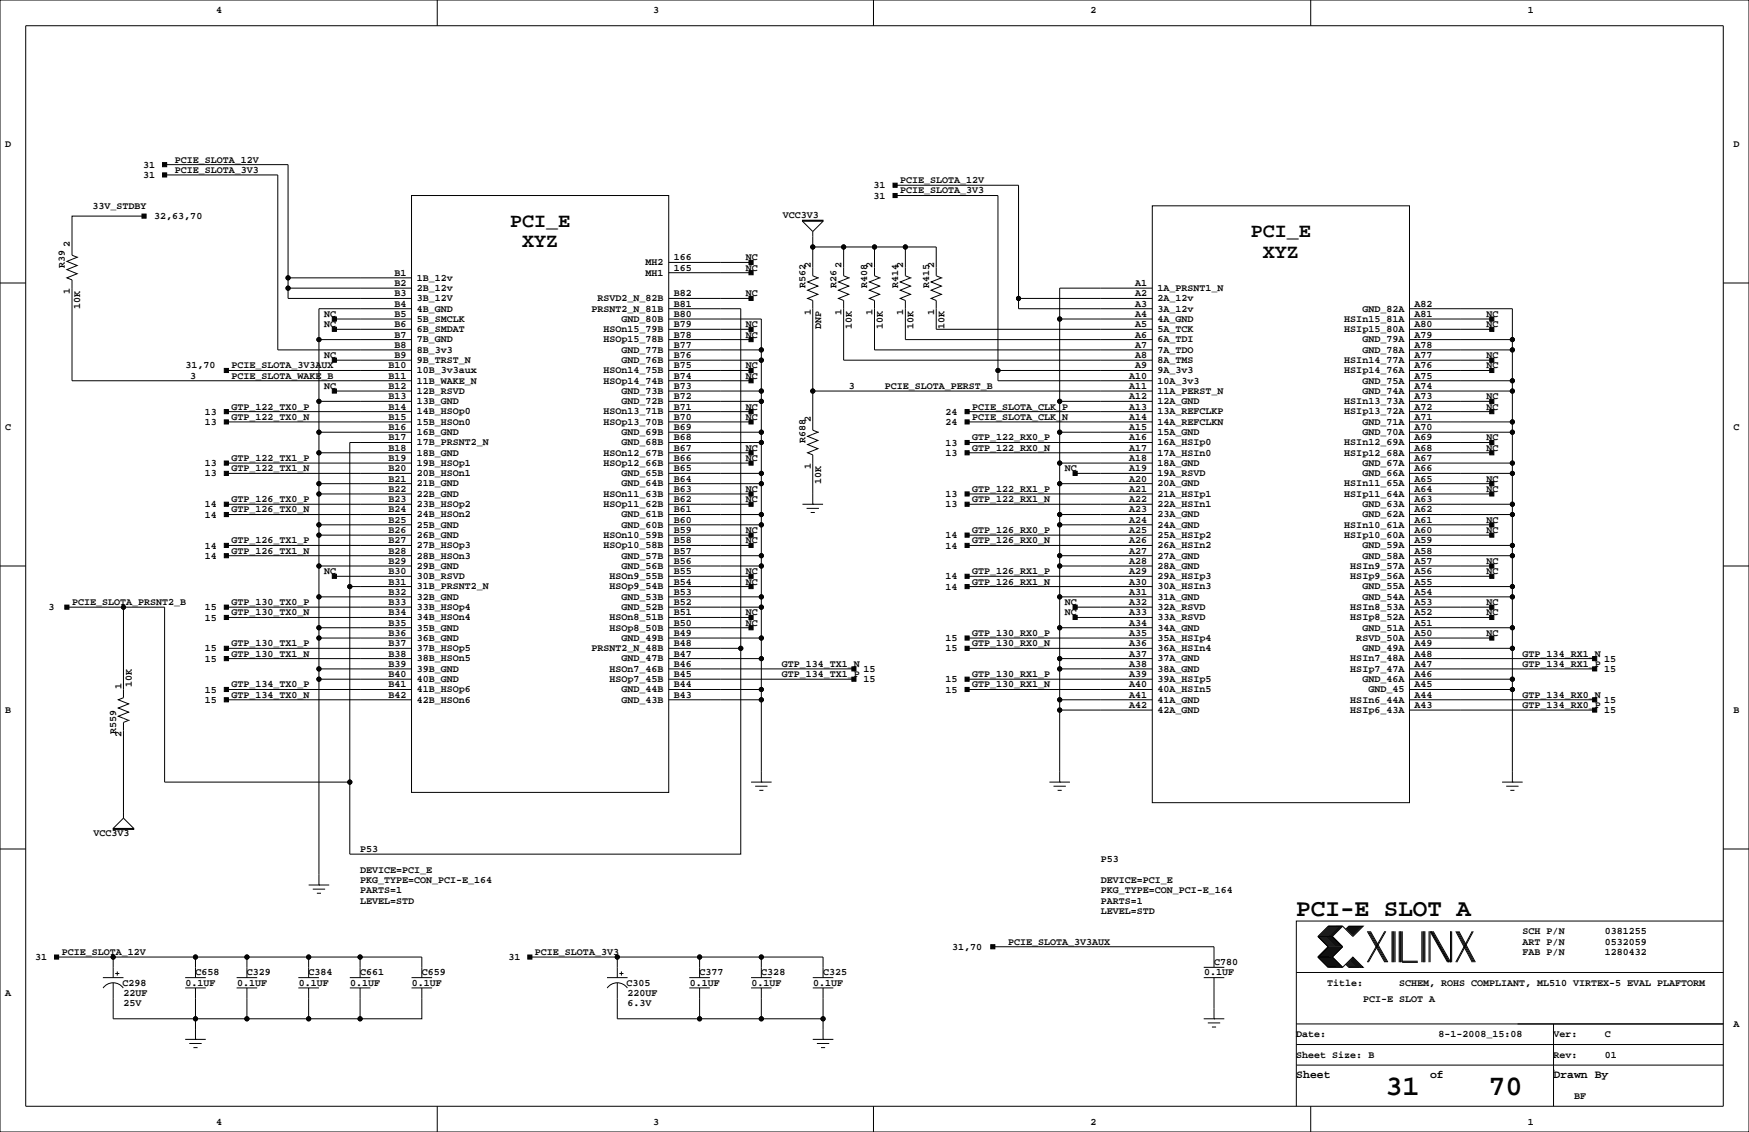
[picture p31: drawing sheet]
<svg xmlns="http://www.w3.org/2000/svg" width="432mm" height="279mm" viewBox="0 0 432 279" stroke-linecap="round" stroke-linejoin="round" font-family="sans-serif">
<defs><g id="words">
<g font-size="7.1">
<text x="342.1" y="270.3">31</text>
<text x="367.5" y="270.3">70</text>
</g>
<text font-size="6" x="320" y="226.1">PCI-E SLOT A</text>
<g font-size="4.9">
<text x="125.9" y="56">PCI_E</text>
<text x="308.8" y="58.5">PCI_E</text>
<text x="128.9" y="61.1">XYZ</text>
<text x="311.8" y="63.6">XYZ</text>
</g>
<g font-size="2.8">
<text x="320" y="266.1">Sheet</text>
<text x="353.1" y="266.1">of</text>
<text x="383.5" y="266.1">Drawn By</text>
</g>
<g font-size="2.5">
<text x="53.3" y="3.3">4</text>
<text x="161.3" y="3.3">3</text>
<text x="269.2" y="3.3">2</text>
<text x="377.2" y="3.3">1</text>
<text x="1.3" y="36.3">D</text>
<text x="35.3" y="41.4">31</text>
<text x="43.2" y="40.1">PCIE_SLOTA_12V</text>
<text x="428" y="36.3">D</text>
<text x="35.3" y="43.9">31</text>
<text x="43.2" y="42.7">PCIE_SLOTA_3V3</text>
<text x="215.7" y="46.5">31</text>
<text x="222.2" y="47.8">PCIE_SLOTA_3V3</text>
<text x="222.2" y="45.2">PCIE_SLOTA_12V</text>
<text x="22.9" y="51.6">33V_STDBY</text>
<text x="193.3" y="53.9">VCC3V3</text>
<text x="215.7" y="49">31</text>
<text x="38.1" y="54.1">32,63,70</text>
<text x="17.3" y="61" transform="rotate(-90 17.3 61)">2</text>
<text x="159.4" y="65.5">MH2</text>
<text x="166.4" y="64.3">166</text>
<text x="184.2" y="64.3">NC</text>
<text x="16" y="66" transform="rotate(-90 16 66)">R39</text>
<text x="97.4" y="68.1">B1</text>
<text x="97.4" y="70.6">B2</text>
<text x="102.9" y="69.3">1B_12v</text>
<text x="102.9" y="71.8">2B_12v</text>
<text x="159.4" y="68">MH1</text>
<text x="166.4" y="66.8">165</text>
<text x="184.2" y="66.8">NC</text>
<text x="198.9" y="71.1" transform="rotate(-90 198.9 71.1)">R562</text>
<text x="200.2" y="66" transform="rotate(-90 200.2 66)">2</text>
<text x="206.5" y="71.1" transform="rotate(-90 206.5 71.1)">R26</text>
<text x="207.8" y="66" transform="rotate(-90 207.8 66)">2</text>
<text x="214.1" y="71.1" transform="rotate(-90 214.1 71.1)">R408</text>
<text x="215.4" y="66" transform="rotate(-90 215.4 66)">2</text>
<text x="221.7" y="71.1" transform="rotate(-90 221.7 71.1)">R414</text>
<text x="223" y="66" transform="rotate(-90 223 66)">2</text>
<text x="229.4" y="71.1" transform="rotate(-90 229.4 71.1)">R415</text>
<text x="230.6" y="66" transform="rotate(-90 230.6 66)">2</text>
<text x="280.2" y="70.6">A1</text>
<text x="285.8" y="71.8">1A_PRSNT1_N</text>
<text x="17.3" y="72.6" transform="rotate(-90 17.3 72.6)">1</text>
<text x="19.8" y="76.2" transform="rotate(-90 19.8 76.2)">10K</text>
<text x="97.4" y="73.2">B3</text>
<text x="97.4" y="75.7">B4</text>
<text x="102.9" y="74.4">3B_12V</text>
<text x="102.9" y="76.9">4B_GND</text>
<text x="146" y="76.9">PRSNT2_N_81B</text>
<text x="147.5" y="74.4">RSVD2_N_82B</text>
<text x="166.4" y="75.7">B81</text>
<text x="166.4" y="73.2">B82</text>
<text x="184.2" y="73.2">NC</text>
<text x="200.2" y="77.7" transform="rotate(-90 200.2 77.7)">1</text>
<text x="207.8" y="77.7" transform="rotate(-90 207.8 77.7)">1</text>
<text x="215.4" y="77.7" transform="rotate(-90 215.4 77.7)">1</text>
<text x="223" y="77.7" transform="rotate(-90 223 77.7)">1</text>
<text x="230.6" y="77.7" transform="rotate(-90 230.6 77.7)">1</text>
<text x="280.2" y="73.2">A2</text>
<text x="280.2" y="75.7">A3</text>
<text x="285.8" y="74.4">2A_12v</text>
<text x="285.8" y="76.9">3A_12v</text>
<text x="336.3" y="76.9">GND_82A</text>
<text x="349.2" y="75.7">A82</text>
<text x="80" y="78.2">NC</text>
<text x="80" y="80.8">NC</text>
<text x="97.4" y="78.2">B5</text>
<text x="97.4" y="80.8">B6</text>
<text x="97.4" y="83.3">B7</text>
<text x="102.9" y="79.4">5B_SMCLK</text>
<text x="102.9" y="82">6B_SMDAT</text>
<text x="149" y="82">HSOn15_79B</text>
<text x="153.5" y="79.4">GND_80B</text>
<text x="166.4" y="83.3">B78</text>
<text x="166.4" y="80.8">B79</text>
<text x="166.4" y="78.2">B80</text>
<text x="184.1" y="83.3">NC</text>
<text x="184.2" y="80.8">NC</text>
<text x="202.7" y="81.3" transform="rotate(-90 202.7 81.3)">DNP</text>
<text x="210.3" y="81.3" transform="rotate(-90 210.3 81.3)">10K</text>
<text x="217.9" y="81.3" transform="rotate(-90 217.9 81.3)">10K</text>
<text x="225.6" y="81.3" transform="rotate(-90 225.6 81.3)">10K</text>
<text x="233.2" y="81.3" transform="rotate(-90 233.2 81.3)">10K</text>
<text x="280.2" y="78.2">A4</text>
<text x="280.2" y="80.8">A5</text>
<text x="280.2" y="83.3">A6</text>
<text x="285.8" y="79.4">4A_GND</text>
<text x="285.8" y="82">5A_TCK</text>
<text x="331.9" y="79.4">HSIn15_81A</text>
<text x="331.9" y="82">HSIp15_80A</text>
<text x="349.2" y="83.3">A79</text>
<text x="349.2" y="78.2">A81</text>
<text x="349.2" y="80.8">A80</text>
<text x="367" y="78.2">NC</text>
<text x="367" y="80.8">NC</text>
<text x="80" y="88.4">NC</text>
<text x="97.4" y="85.9">B8</text>
<text x="97.4" y="88.4">B9</text>
<text x="102.9" y="84.5">7B_GND</text>
<text x="102.9" y="87.1">8B_3v3</text>
<text x="102.9" y="89.6">9B_TRST_N</text>
<text x="149" y="84.5">HSOp15_78B</text>
<text x="153.5" y="89.6">GND_76B</text>
<text x="153.5" y="87.1">GND_77B</text>
<text x="166.4" y="88.4">B76</text>
<text x="166.4" y="85.9">B77</text>
<text x="280.2" y="85.9">A7</text>
<text x="280.2" y="88.4">A8</text>
<text x="285.8" y="84.5">6A_TDI</text>
<text x="285.8" y="87.1">7A_TDO</text>
<text x="285.8" y="89.6">8A_TMS</text>
<text x="331.9" y="89.6">HSIn14_77A</text>
<text x="336.3" y="87.1">GND_78A</text>
<text x="336.3" y="84.5">GND_79A</text>
<text x="349.2" y="85.9">A78</text>
<text x="349.2" y="88.4">A77</text>
<text x="367" y="88.4">NC</text>
<text x="45.8" y="90.9">31,70</text>
<text x="47" y="93.5">3</text>
<text x="57.1" y="93.5">PCIE_SLOTA_WAKE_B</text>
<text x="57.1" y="90.9">PCIE_SLOTA_3V3AUX</text>
<text x="95.9" y="90.9">B10</text>
<text x="95.9" y="93.5">B11</text>
<text x="102.9" y="92.1">10B_3v3aux</text>
<text x="102.9" y="94.7">11B_WAKE_N</text>
<text x="149" y="94.7">HSOp14_74B</text>
<text x="149" y="92.1">HSOn14_75B</text>
<text x="166.4" y="93.5">B74</text>
<text x="166.4" y="90.9">B75</text>
<text x="184.2" y="90.9">NC</text>
<text x="184.2" y="93.5">NC</text>
<text x="278.8" y="93.5">A10</text>
<text x="280.2" y="90.9">A9</text>
<text x="285.8" y="94.7">10A_3v3</text>
<text x="285.8" y="92.1">9A_3v3</text>
<text x="331.9" y="92.1">HSIp14_76A</text>
<text x="336.3" y="94.7">GND_75A</text>
<text x="349.2" y="93.5">A75</text>
<text x="349.2" y="90.9">A76</text>
<text x="367" y="90.9">NC</text>
<text x="57.1" y="101.1">GTP_122_TX0_P</text>
<text x="80" y="96">NC</text>
<text x="95.9" y="96">B12</text>
<text x="95.9" y="98.6">B13</text>
<text x="95.9" y="101.1">B14</text>
<text x="102.9" y="97.2">12B_RSVD</text>
<text x="102.9" y="99.8">13B_GND</text>
<text x="153.5" y="99.8">GND_72B</text>
<text x="153.5" y="97.2">GND_73B</text>
<text x="166.4" y="101.1">B71</text>
<text x="166.4" y="98.6">B72</text>
<text x="166.4" y="96">B73</text>
<text x="184.2" y="101.1">NC</text>
<text x="209.5" y="96">3</text>
<text x="218.4" y="96">PCIE_SLOTA_PERST_B</text>
<text x="240" y="101.1">PCIE_SLOTA_CLK_P</text>
<text x="278.8" y="96">A11</text>
<text x="278.8" y="98.6">A12</text>
<text x="278.8" y="101.1">A13</text>
<text x="285.8" y="97.2">11A_PERST_N</text>
<text x="285.8" y="99.8">12A_GND</text>
<text x="331.9" y="99.8">HSIn13_73A</text>
<text x="336.3" y="97.2">GND_74A</text>
<text x="349.2" y="96">A74</text>
<text x="349.2" y="98.6">A73</text>
<text x="349.2" y="101.1">A72</text>
<text x="367" y="98.6">NC</text>
<text x="367" y="101.1">NC</text>
<text x="1.3" y="106.2">C</text>
<text x="50.6" y="102.4">13</text>
<text x="50.6" y="104.9">13</text>
<text x="57.2" y="103.6">GTP_122_TX0_N</text>
<text x="95.9" y="103.6">B15</text>
<text x="95.9" y="106.2">B16</text>
<text x="102.9" y="102.3">14B_HSOp0</text>
<text x="102.9" y="104.8">15B_HSOn0</text>
<text x="102.9" y="107.4">16B_GND</text>
<text x="149" y="104.8">HSOp13_70B</text>
<text x="149" y="102.3">HSOn13_71B</text>
<text x="153.5" y="107.4">GND_69B</text>
<text x="166.4" y="106.2">B69</text>
<text x="166.4" y="103.6">B70</text>
<text x="184.2" y="103.6">NC</text>
<text x="200.2" y="104.1" transform="rotate(-90 200.2 104.1)">2</text>
<text x="233.5" y="102.4">24</text>
<text x="233.5" y="104.9">24</text>
<text x="240" y="103.6">PCIE_SLOTA_CLK_N</text>
<text x="278.8" y="103.6">A14</text>
<text x="278.8" y="106.2">A15</text>
<text x="285.8" y="102.3">13A_REFCLKP</text>
<text x="285.8" y="104.8">14A_REFCLKN</text>
<text x="285.8" y="107.4">15A_GND</text>
<text x="331.9" y="102.3">HSIp13_72A</text>
<text x="336.3" y="107.4">GND_70A</text>
<text x="336.3" y="104.8">GND_71A</text>
<text x="349.2" y="106.2">A70</text>
<text x="349.2" y="103.6">A71</text>
<text x="428" y="106.2">C</text>
<text x="57.1" y="113.8">GTP_122_TX1_P</text>
<text x="95.9" y="108.7">B17</text>
<text x="95.9" y="111.3">B18</text>
<text x="95.9" y="113.8">B19</text>
<text x="102.9" y="109.9">17B_PRSNT2_N</text>
<text x="102.9" y="112.5">18B_GND</text>
<text x="149" y="112.5">HSOn12_67B</text>
<text x="153.5" y="109.9">GND_68B</text>
<text x="166.4" y="113.8">B66</text>
<text x="166.4" y="111.3">B67</text>
<text x="166.4" y="108.7">B68</text>
<text x="184.2" y="111.3">NC</text>
<text x="184.2" y="113.8">NC</text>
<text x="198.9" y="109.2" transform="rotate(-90 198.9 109.2)">R688</text>
<text x="233.5" y="112.5">13</text>
<text x="233.5" y="110">13</text>
<text x="240" y="111.3">GTP_122_RX0_N</text>
<text x="240" y="108.7">GTP_122_RX0_P</text>
<text x="278.8" y="108.7">A16</text>
<text x="278.8" y="111.3">A17</text>
<text x="278.8" y="113.8">A18</text>
<text x="285.8" y="109.9">16A_HSIp0</text>
<text x="285.8" y="112.5">17A_HSIn0</text>
<text x="331.9" y="109.9">HSIn12_69A</text>
<text x="331.9" y="112.5">HSIp12_68A</text>
<text x="349.2" y="113.8">A67</text>
<text x="349.2" y="108.7">A69</text>
<text x="349.2" y="111.3">A68</text>
<text x="367" y="108.7">NC</text>
<text x="367" y="111.3">NC</text>
<text x="50.6" y="115.1">13</text>
<text x="50.6" y="117.6">13</text>
<text x="57.2" y="116.3">GTP_122_TX1_N</text>
<text x="95.9" y="116.3">B20</text>
<text x="95.9" y="118.9">B21</text>
<text x="102.9" y="115">19B_HSOp1</text>
<text x="102.9" y="117.5">20B_HSOn1</text>
<text x="149" y="115">HSOp12_66B</text>
<text x="153.5" y="117.5">GND_65B</text>
<text x="166.4" y="118.9">B64</text>
<text x="166.4" y="116.3">B65</text>
<text x="200.2" y="115.8" transform="rotate(-90 200.2 115.8)">1</text>
<text x="202.7" y="119.4" transform="rotate(-90 202.7 119.4)">10K</text>
<text x="262.9" y="116.3">NC</text>
<text x="278.8" y="116.3">A19</text>
<text x="278.8" y="118.9">A20</text>
<text x="285.8" y="115">18A_GND</text>
<text x="285.8" y="117.5">19A_RSVD</text>
<text x="336.3" y="117.5">GND_66A</text>
<text x="336.3" y="115">GND_67A</text>
<text x="349.2" y="116.3">A66</text>
<text x="349.2" y="118.9">A65</text>
<text x="367" y="118.9">NC</text>
<text x="50.6" y="125.2">14</text>
<text x="57.2" y="124">GTP_126_TX0_P</text>
<text x="95.9" y="121.4">B22</text>
<text x="95.9" y="124">B23</text>
<text x="102.9" y="120.1">21B_GND</text>
<text x="102.9" y="122.6">22B_GND</text>
<text x="102.9" y="125.2">23B_HSOp2</text>
<text x="149" y="125.2">HSOp11_62B</text>
<text x="149" y="122.6">HSOn11_63B</text>
<text x="153.5" y="120.1">GND_64B</text>
<text x="166.4" y="124">B62</text>
<text x="166.4" y="121.4">B63</text>
<text x="184.1" y="124">NC</text>
<text x="184.2" y="121.4">NC</text>
<text x="233.5" y="122.7">13</text>
<text x="233.5" y="125.2">13</text>
<text x="240" y="121.4">GTP_122_RX1_P</text>
<text x="240" y="124">GTP_122_RX1_N</text>
<text x="278.8" y="121.4">A21</text>
<text x="278.8" y="124">A22</text>
<text x="285.8" y="120.1">20A_GND</text>
<text x="285.8" y="122.6">21A_HSIp1</text>
<text x="285.8" y="125.2">22A_HSIn1</text>
<text x="331.9" y="120.1">HSIn11_65A</text>
<text x="331.9" y="122.6">HSIp11_64A</text>
<text x="336.3" y="125.2">GND_63A</text>
<text x="349.2" y="124">A63</text>
<text x="349.2" y="121.4">A64</text>
<text x="367" y="121.4">NC</text>
<text x="50.6" y="127.8">14</text>
<text x="57.2" y="126.5">GTP_126_TX0_N</text>
<text x="95.9" y="126.5">B24</text>
<text x="95.9" y="129">B25</text>
<text x="95.9" y="131.6">B26</text>
<text x="102.9" y="127.7">24B_HSOn2</text>
<text x="102.9" y="130.2">25B_GND</text>
<text x="153.5" y="130.2">GND_60B</text>
<text x="153.5" y="127.7">GND_61B</text>
<text x="166.4" y="131.6">B59</text>
<text x="166.4" y="129">B60</text>
<text x="166.4" y="126.5">B61</text>
<text x="184.2" y="131.6">NC</text>
<text x="240" y="131.6">GTP_126_RX0_P</text>
<text x="278.8" y="126.5">A23</text>
<text x="278.8" y="129">A24</text>
<text x="278.8" y="131.6">A25</text>
<text x="285.8" y="127.7">23A_GND</text>
<text x="285.8" y="130.2">24A_GND</text>
<text x="331.9" y="130.2">HSIn10_61A</text>
<text x="336.3" y="127.7">GND_62A</text>
<text x="349.2" y="126.5">A62</text>
<text x="349.2" y="129">A61</text>
<text x="349.2" y="131.6">A60</text>
<text x="367" y="129">NC</text>
<text x="367" y="131.6">NC</text>
<text x="50.6" y="137.9">14</text>
<text x="50.6" y="135.4">14</text>
<text x="57.1" y="136.7">GTP_126_TX1_N</text>
<text x="57.2" y="134.1">GTP_126_TX1_P</text>
<text x="95.9" y="134.1">B27</text>
<text x="95.9" y="136.7">B28</text>
<text x="102.9" y="132.8">26B_GND</text>
<text x="102.9" y="135.3">27B_HSOp3</text>
<text x="102.9" y="137.9">28B_HSOn3</text>
<text x="149" y="135.3">HSOp10_58B</text>
<text x="149" y="132.8">HSOn10_59B</text>
<text x="153.5" y="137.9">GND_57B</text>
<text x="166.4" y="136.7">B57</text>
<text x="166.4" y="134.1">B58</text>
<text x="184.2" y="134.1">NC</text>
<text x="233.5" y="132.8">14</text>
<text x="233.5" y="135.4">14</text>
<text x="240" y="134.1">GTP_126_RX0_N</text>
<text x="278.8" y="134.1">A26</text>
<text x="278.8" y="136.7">A27</text>
<text x="285.8" y="132.8">25A_HSIp2</text>
<text x="285.8" y="135.3">26A_HSIn2</text>
<text x="285.8" y="137.9">27A_GND</text>
<text x="331.9" y="132.8">HSIp10_60A</text>
<text x="336.3" y="137.9">GND_58A</text>
<text x="336.3" y="135.3">GND_59A</text>
<text x="349.2" y="136.7">A58</text>
<text x="349.2" y="134.1">A59</text>
<text x="80" y="141.7">NC</text>
<text x="95.9" y="139.2">B29</text>
<text x="95.9" y="141.7">B30</text>
<text x="102.9" y="140.4">29B_GND</text>
<text x="102.9" y="142.9">30B_RSVD</text>
<text x="150.5" y="142.9">HSOn9_55B</text>
<text x="153.5" y="140.4">GND_56B</text>
<text x="166.4" y="141.7">B55</text>
<text x="166.4" y="139.2">B56</text>
<text x="184.2" y="141.7">NC</text>
<text x="233.5" y="143">14</text>
<text x="240" y="141.7">GTP_126_RX1_P</text>
<text x="278.8" y="139.2">A28</text>
<text x="278.8" y="141.7">A29</text>
<text x="285.8" y="140.4">28A_GND</text>
<text x="285.8" y="142.9">29A_HSIp3</text>
<text x="333.4" y="140.4">HSIn9_57A</text>
<text x="333.4" y="142.9">HSIp9_56A</text>
<text x="349.2" y="139.2">A57</text>
<text x="349.2" y="141.7">A56</text>
<text x="367" y="139.2">NC</text>
<text x="367" y="141.7">NC</text>
<text x="17.8" y="149.4">PCIE_SLOTA_PRSNT2_B</text>
<text x="57.2" y="149.4">GTP_130_TX0_P</text>
<text x="95.9" y="144.3">B31</text>
<text x="95.9" y="146.8">B32</text>
<text x="95.9" y="149.4">B33</text>
<text x="102.9" y="145.5">31B_PRSNT2_N</text>
<text x="102.9" y="148">32B_GND</text>
<text x="150.5" y="145.5">HSOp9_54B</text>
<text x="153.5" y="148">GND_53B</text>
<text x="166.4" y="149.4">B52</text>
<text x="166.4" y="146.8">B53</text>
<text x="166.4" y="144.3">B54</text>
<text x="184.2" y="144.3">NC</text>
<text x="233.5" y="145.5">14</text>
<text x="240" y="144.3">GTP_126_RX1_N</text>
<text x="262.9" y="149.4">NC</text>
<text x="278.8" y="144.3">A30</text>
<text x="278.8" y="146.8">A31</text>
<text x="278.8" y="149.4">A32</text>
<text x="285.8" y="145.5">30A_HSIn3</text>
<text x="285.8" y="148">31A_GND</text>
<text x="336.3" y="148">GND_54A</text>
<text x="336.3" y="145.5">GND_55A</text>
<text x="349.2" y="146.8">A54</text>
<text x="349.2" y="144.3">A55</text>
<text x="349.2" y="149.4">A53</text>
<text x="367" y="149.4">NC</text>
<text x="12" y="150.6">3</text>
<text x="50.6" y="153.2">15</text>
<text x="50.6" y="150.6">15</text>
<text x="57.1" y="151.9">GTP_130_TX0_N</text>
<text x="95.9" y="151.9">B34</text>
<text x="95.9" y="154.4">B35</text>
<text x="102.9" y="150.6">33B_HSOp4</text>
<text x="102.9" y="153.1">34B_HSOn4</text>
<text x="102.9" y="155.6">35B_GND</text>
<text x="150.5" y="155.6">HSOp8_50B</text>
<text x="150.5" y="153.1">HSOn8_51B</text>
<text x="153.5" y="150.6">GND_52B</text>
<text x="166.4" y="154.4">B50</text>
<text x="166.4" y="151.9">B51</text>
<text x="184.1" y="151.9">NC</text>
<text x="184.1" y="154.4">NC</text>
<text x="262.9" y="151.9">NC</text>
<text x="278.8" y="151.9">A33</text>
<text x="278.8" y="154.4">A34</text>
<text x="285.8" y="150.6">32A_RSVD</text>
<text x="285.8" y="153.1">33A_RSVD</text>
<text x="285.8" y="155.6">34A_GND</text>
<text x="333.4" y="150.6">HSIn8_53A</text>
<text x="333.4" y="153.1">HSIp8_52A</text>
<text x="336.3" y="155.6">GND_51A</text>
<text x="349.2" y="154.4">A51</text>
<text x="349.2" y="151.9">A52</text>
<text x="367" y="151.9">NC</text>
<text x="50.6" y="160.8">15</text>
<text x="57.1" y="159.5">GTP_130_TX1_P</text>
<text x="95.9" y="157">B36</text>
<text x="95.9" y="159.5">B37</text>
<text x="102.9" y="158.2">36B_GND</text>
<text x="102.9" y="160.7">37B_HSOp5</text>
<text x="146" y="160.7">PRSNT2_N_48B</text>
<text x="153.5" y="158.2">GND_49B</text>
<text x="166.4" y="159.5">B48</text>
<text x="166.4" y="157">B49</text>
<text x="233.5" y="158.2">15</text>
<text x="233.5" y="160.8">15</text>
<text x="240" y="157">GTP_130_RX0_P</text>
<text x="240" y="159.5">GTP_130_RX0_N</text>
<text x="278.8" y="157">A35</text>
<text x="278.8" y="159.5">A36</text>
<text x="285.8" y="158.2">35A_HSIp4</text>
<text x="285.8" y="160.7">36A_HSIn4</text>
<text x="334.9" y="158.2">RSVD_50A</text>
<text x="336.3" y="160.7">GND_49A</text>
<text x="349.2" y="159.5">A49</text>
<text x="349.2" y="157">A50</text>
<text x="367" y="157">NC</text>
<text x="50.6" y="163.3">15</text>
<text x="57.1" y="162.1">GTP_130_TX1_N</text>
<text x="95.9" y="162.1">B38</text>
<text x="95.9" y="164.6">B39</text>
<text x="95.9" y="167.1">B40</text>
<text x="102.9" y="163.3">38B_HSOn5</text>
<text x="102.9" y="165.8">39B_GND</text>
<text x="150.5" y="165.8">HSOn7_46B</text>
<text x="153.5" y="163.3">GND_47B</text>
<text x="166.4" y="167.1">B45</text>
<text x="166.4" y="164.6">B46</text>
<text x="166.4" y="162.1">B47</text>
<text x="193" y="167.1">GTP_134_TX1_P</text>
<text x="193" y="164.6">GTP_134_TX1_N</text>
<text x="213.1" y="165.9">15</text>
<text x="240" y="167.1">GTP_130_RX1_P</text>
<text x="278.8" y="162.1">A37</text>
<text x="278.8" y="164.6">A38</text>
<text x="278.8" y="167.1">A39</text>
<text x="285.8" y="163.3">37A_GND</text>
<text x="285.8" y="165.8">38A_GND</text>
<text x="333.4" y="163.3">HSIn7_48A</text>
<text x="333.4" y="165.8">HSIp7_47A</text>
<text x="349.2" y="167.1">A46</text>
<text x="349.2" y="162.1">A48</text>
<text x="349.2" y="164.6">A47</text>
<text x="375.9" y="162.1">GTP_134_RX1_N</text>
<text x="375.9" y="164.6">GTP_134_RX1_P</text>
<text x="396" y="163.3">15</text>
<text x="396" y="165.9">15</text>
<text x="30" y="170.2" transform="rotate(-90 30 170.2)">1</text>
<text x="32.5" y="169.5" transform="rotate(-90 32.5 169.5)">10K</text>
<text x="50.6" y="173.5">15</text>
<text x="50.6" y="170.9">15</text>
<text x="57.2" y="172.2">GTP_134_TX0_N</text>
<text x="57.2" y="169.7">GTP_134_TX0_P</text>
<text x="95.9" y="169.7">B41</text>
<text x="95.9" y="172.2">B42</text>
<text x="102.9" y="168.3">40B_GND</text>
<text x="102.9" y="170.9">41B_HSOp6</text>
<text x="102.9" y="173.4">42B_HSOn6</text>
<text x="150.5" y="168.3">HSOp7_45B</text>
<text x="153.5" y="173.4">GND_43B</text>
<text x="153.5" y="170.9">GND_44B</text>
<text x="166.4" y="172.2">B43</text>
<text x="166.4" y="169.7">B44</text>
<text x="213.1" y="168.4">15</text>
<text x="233.5" y="168.4">15</text>
<text x="233.5" y="170.9">15</text>
<text x="240" y="169.7">GTP_130_RX1_N</text>
<text x="278.8" y="169.7">A40</text>
<text x="278.8" y="172.2">A41</text>
<text x="285.8" y="168.3">39A_HSIp5</text>
<text x="285.8" y="170.9">40A_HSIn5</text>
<text x="285.8" y="173.4">41A_GND</text>
<text x="333.4" y="173.4">HSIn6_44A</text>
<text x="336.3" y="168.3">GND_46A</text>
<text x="337.8" y="170.9">GND_45</text>
<text x="349.2" y="169.7">A45</text>
<text x="349.2" y="172.2">A44</text>
<text x="375.9" y="172.2">GTP_134_RX0_N</text>
<text x="396" y="173.5">15</text>
<text x="1.3" y="176">B</text>
<text x="278.8" y="174.8">A42</text>
<text x="285.8" y="176">42A_GND</text>
<text x="333.4" y="176">HSIp6_43A</text>
<text x="349.2" y="174.8">A43</text>
<text x="375.9" y="174.8">GTP_134_RX0_P</text>
<text x="396" y="176">15</text>
<text x="428" y="176">B</text>
<text x="28.7" y="181.2" transform="rotate(-90 28.7 181.2)">R559</text>
<text x="30" y="181.8" transform="rotate(-90 30 181.8)">2</text>
<text x="23.1" y="206.3">VCC3V3</text>
<text x="88.9" y="210.3">P53</text>
<text x="88.9" y="215.4">DEVICE=PCI_E</text>
<text x="271.8" y="212.9">P53</text>
<text x="88.9" y="217.9">PKG_TYPE=CON_PCI-E_164</text>
<text x="88.9" y="220.5">PARTS=1</text>
<text x="271.8" y="217.9">DEVICE=PCI_E</text>
<text x="271.8" y="220.5">PKG_TYPE=CON_PCI-E_164</text>
<text x="88.9" y="223">LEVEL=STD</text>
<text x="271.8" y="223">PARTS=1</text>
<text x="271.8" y="225.6">LEVEL=STD</text>
<text x="248.9" y="233.2">PCIE_SLOTA_3V3AUX</text>
<text x="375.9" y="230.6">SCH P/N</text>
<text x="375.9" y="233.2">ART P/N</text>
<text x="396.2" y="230.6">0381255</text>
<text x="396.2" y="233.2">0532059</text>
<text x="8.7" y="237">31</text>
<text x="15.2" y="235.7">PCIE_SLOTA_12V</text>
<text x="125.5" y="237">31</text>
<text x="132.1" y="235.7">PCIE_SLOTA_3V3</text>
<text x="235.1" y="234.4">31,70</text>
<text x="299.7" y="238.2">C780</text>
<text x="375.9" y="235.7">FAB P/N</text>
<text x="396.2" y="235.7">1280432</text>
<text x="1.3" y="245.9">A</text>
<text x="30.2" y="243.3">C298</text>
<text x="30.5" y="245.9">22UF</text>
<text x="45.8" y="243.3">0.1UF</text>
<text x="48.3" y="240.7">C658</text>
<text x="58.5" y="243.3">0.1UF</text>
<text x="61" y="240.7">C329</text>
<text x="73.8" y="243.3">0.1UF</text>
<text x="76.2" y="240.7">C384</text>
<text x="86.5" y="243.3">0.1UF</text>
<text x="88.9" y="240.7">C661</text>
<text x="101.7" y="243.3">0.1UF</text>
<text x="104.1" y="240.7">C659</text>
<text x="154.7" y="243.3">C305</text>
<text x="154.9" y="245.9">220UF</text>
<text x="170.3" y="243.3">0.1UF</text>
<text x="172.7" y="240.7">C377</text>
<text x="185.5" y="243.3">0.1UF</text>
<text x="188" y="240.7">C328</text>
<text x="200.8" y="243.3">0.1UF</text>
<text x="203.2" y="240.7">C325</text>
<text x="297.3" y="240.7">0.1UF</text>
<text x="327.7" y="243.3">Title:</text>
<text x="345.4" y="243.3">SCHEM, ROHS COMPLIANT, ML510 VIRTEX-5 EVAL PLAFTORM</text>
<text x="30.5" y="248.4">25V</text>
<text x="154.9" y="248.4">6.3V</text>
<text x="336.5" y="247.3">PCI-E SLOT A</text>
<text x="320" y="256">Date:</text>
<text x="355.2" y="256">8-1-2008_15:08</text>
<text x="383.5" y="256">Ver:</text>
<text x="396.2" y="256">C</text>
<text x="428" y="253.5">A</text>
<text x="320" y="261.1">Sheet Size: B</text>
<text x="383.5" y="261.1">Rev:</text>
<text x="396.2" y="261.1">01</text>
<text x="388.6" y="271.3">BF</text>
<text x="53.3" y="277.6">4</text>
<text x="161.3" y="277.6">3</text>
<text x="269.2" y="277.6">2</text>
<text x="377.2" y="277.6">1</text>
</g>
</g></defs>
<g fill="none" stroke="#000" stroke-width=".25">
<path d="M0 0h431.8v279.4h-431.8zM6.3 6.3h419.1v266.7h-419zM107.9 0v6.3M215.6 0v6.3M323.6 0v6.3M35.6 53.3h-17.8v9.7l1.3 .5M40.6 40.6h30.5v33.1h30.5M40.6 43.2h28v43.2h33M101.6 48.3h63.5v147.3h-63.5zM198.1 54.4h5.1v.2h-5.1zM198.1 54.6l2.6 2.6M200.7 57.1v11l1.2 .5"/>
<path d="M203.2 54.6l-2.5 2.5M221 45.7h30.5v30.5h33M221 48.3h25.4v43.1M284.5 50.8h63.5v147.3h-63.5zM0 69.8h6.3M19 63.5h.1M19 63.5l-2.5 1 2.6 1-2.6 1 2.6 1.1-2.6 1 1.3 .5v24.9h83.8M71.1 68.6h30.5M71.1 71.1h30.5M82.5 78.7h19.1M101.6 76.2h-22.9v7.6M165.1 76.2h17.8v134.6h-96.5v-101.6h15.2"/>
<path d="M165.1 78.7h22.9v7.7M165.1 64.8h20.3M165.1 67.3h20.3M165.1 73.7h20.3M200.7 61h30.4v7.1l1.3 .5M201.9 68.6h.1M201.9 68.6l-2.5 1 2.5 1-2.5 1 2.5 1-2.5 1.1 1.3 .5v22.3M208.3 61v7.1l1.3 .5M209.5 68.6h.1M209.5 68.6l-2.5 1 2.6 1-2.6 1 2.6 1-2.6 1.1 1.3 .5v14.7h76.2M215.9 61v7.1l1.3 .5M217.2 68.6h.1"/>
<path d="M217.2 68.6l-2.6 1 2.6 1-2.6 1 2.6 1-2.6 1.1 1.3 .5v12.2h68.6M223.5 61v7.1l1.3 .5M224.8 68.6h.1M224.8 68.6l-2.6 1 2.6 1-2.6 1 2.6 1-2.6 1.1 1.3 .5v9.6h61M232.4 68.6h.1M232.4 68.6l-2.5 1 2.5 1-2.5 1 2.5 1-2.5 1.1 1.2 .5v7.1h53.4M251.5 73.7h33M261.6 78.7h22.9M284.5 71.1h-22.9v121.9M348 78.7h20.3M348 76.2h25.4v7.6M425.4 69.8h6.4"/>
<path d="M55.9 91.4h45.7M78.7 83.8v22.9M78.7 99.1h22.9M78.7 83.8h22.9M82.5 81.3h19.1M82.5 88.9h19.1M82.5 96.5h19.1M165.1 81.3h20.3M165.1 91.4h20.3M165.1 88.9h22.9M165.1 99.1h22.9M165.1 94h20.3"/>
<path d="M165.1 96.5h22.9M165.1 86.4h22.9M165.1 83.8h20.3M188 86.4v22.8M261.6 99.1h22.9M284.5 96.5h-83.8v9.7l1.2 .5M284.5 91.4h-38.1v2.6h38.1M348 81.3h20.3M348 91.4h20.3M348 88.9h20.3M348 99.1h20.3M348 94h25.4"/>
<path d="M348 96.5h25.4M348 86.4h25.4M348 83.8h25.4M373.4 83.8v86.4h-25.4M55.9 101.6h45.7M55.9 104.1h45.7M55.9 114.3h45.7M55.9 116.8h45.7M78.7 111.8h22.9M78.7 119.4h22.9M78.7 106.7h22.9M78.7 106.7v111.7"/>
<path d="M165.1 101.6h20.3M165.1 111.8h20.3M165.1 109.2h22.9M165.1 119.4h22.9M165.1 104.1h20.3M165.1 114.3h20.3M165.1 106.7h22.9M165.1 116.8h22.9M188 119.4v73.6M188 109.2v10.2M201.9 106.7h.1M201.9 106.7l-2.5 1 2.5 1-2.5 1 2.5 1-2.5 1.1 1.3 .5v12.2"/>
<path d="M238.8 101.6h45.7M238.8 111.8h45.7M238.8 109.2h45.7M238.8 104.1h45.7M261.6 119.4h22.9M261.6 114.3h22.9M261.6 106.7h22.9M265.4 116.8h19.1M348 101.6h20.3M348 111.8h20.3M348 109.2h20.3M348 119.4h20.3"/>
<path d="M348 104.1h25.4M348 114.3h25.4M348 106.7h25.4M348 116.8h25.4M0 139.7h6.3M55.9 124.5h45.7M55.9 134.6h45.7M55.9 127h45.7M55.9 137.2h45.7M78.7 121.9h22.9M78.7 132.1h22.9M78.7 129.5h22.9"/>
<path d="M78.7 139.7h22.9M165.1 124.5h20.3M165.1 121.9h20.3M165.1 132.1h20.3M165.1 129.5h22.9M165.1 139.7h22.9M165.1 134.6h20.3M165.1 127h22.9M165.1 137.2h22.9M198.1 124.5h5.1M199.1 125.5h3.1M200.2 126.5h1"/>
<path d="M200.7 124.5h.1M238.8 124.5h45.7M238.8 121.9h45.7M238.8 132.1h45.7M238.8 134.6h45.7M261.6 129.5h22.9M261.6 139.7h22.9M261.6 127h22.9M261.6 137.2h22.9M348 124.5h25.4M348 121.9h20.3M348 132.1h20.3"/>
<path d="M348 129.5h20.3M348 139.7h20.3M348 134.6h25.4M348 127h25.4M348 137.2h25.4M425.4 139.7h6.4M16.5 149.9h24.1v43.1h45.8M30.5 149.9v22.3l-1.3 .5 2.6 1-2.6 1.1 2.6 1-2.6 1 2.5 1M55.9 152.4h45.7M55.9 149.9h45.7M78.7 157.5h22.9M78.7 147.3h22.9"/>
<path d="M78.7 154.9h22.9M82.5 142.2h19.1M86.4 144.8h15.2M165.1 152.4h20.3M165.1 149.9h22.9M165.1 157.5h22.9M165.1 142.2h20.3M165.1 144.8h20.3M165.1 147.3h22.9M165.1 154.9h20.3M238.8 157.5h45.7M238.8 142.2h45.7"/>
<path d="M238.8 144.8h45.7M261.6 147.3h22.9M261.6 154.9h22.9M265.4 152.4h19.1M265.4 149.9h19.1M348 152.4h20.3M348 149.9h20.3M348 157.5h20.3M348 142.2h20.3M348 144.8h25.4M348 147.3h25.4M348 154.9h25.4"/>
<path d="M31.7 177.8h.1M31.8 177.8l-1.3 .5v23.6M55.9 160h45.7M55.9 170.2h45.7M55.9 172.7h45.7M55.9 162.6h45.7M78.7 167.6h22.9M78.7 165.1h22.9M165.1 160h17.8M165.1 170.2h22.9M165.1 167.6h45.7M165.1 165.1h45.7"/>
<path d="M165.1 172.7h22.9M165.1 162.6h22.9M238.8 160h45.7M238.8 170.2h45.7M238.8 167.6h45.7M261.6 175.3h22.9M261.6 165.1h22.9M261.6 172.7h22.9M261.6 162.6h22.9M348 175.3h45.7M348 160h25.4M348 167.6h25.4"/>
<path d="M348 165.1h45.7M348 172.7h45.7M348 162.6h45.7M373.4 170.2v22.8M185.4 193h5.1M186.4 194.1h3.1M187.5 195.1h1M188 193h.1M259.1 193h5.1M260.1 194.1h3M261.1 195.1h1M261.6 193h.1"/>
<path d="M370.8 193h5.1M371.9 194.1h3M372.9 195.1h1M373.4 193h.1M0 209.5h6.3M27.9 204.5h5.1v.2h-5.1zM30.5 201.9l2.5 2.6M30.5 201.9l-2.6 2.6M76.2 218.4h5.1M77.2 219.5h3.1M78.7 218.4h.1M425.4 209.5h6.4"/>
<path d="M14 236.2h47M27.9 236.2v5.1M29 239.8v1M48.3 236.2v5.1M76.2 236.2v5.1M76.2 236.2h12.7M76.2 236.2h-15.2v5.1M78.2 220.5h1M130.8 236.2h21.6M153.4 239.8v1M172.7 236.2h-20.3v5.1M188 236.2v5.1"/>
<path d="M245.1 233.7h54.6v5.1M297.2 238.8h5.1M325.4 236.2h3.5M325.4 231.1h3.5M325.4 236.2l2.5 2.6h3.6M325.4 231.1l2.5 2.6-2.5 2.5M328.2 228.6l-2.6 2.5 2.6 2.6-2.6 2.5 2.6 2.6M328.4 228.6l-2.5 2.5 2.5 2.6-2.5 2.5 2.5 2.6M328.7 228.6l-2.6 2.5 2.6 2.6-2.6 2.5 2.6 2.6M328.9 231.1l2.6 2.6-2.6 2.5M328.9 236.2l2.6 2.6M328.9 228.6l-2.5 2.5 2.5 2.6-2.5 2.5 2.5 2.6"/>
<path d="M329.2 228.6l-2.6 2.5 2.6 2.6-2.6 2.5 2.6 2.6M329.4 228.6l-2.5 2.5 2.5 2.6-2.5 2.5 2.5 2.6M329.7 228.6l-2.5 2.5 2.5 2.6-2.5 2.5 2.5 2.6M329.9 228.6l-2.5 2.5 2.5 2.6-2.5 2.5 2.5 2.6M330.2 228.6l-2.5 2.5 2.5 2.6-2.5 2.5 2.5 2.6M330.5 228.6l-2.6 2.5 2.6 2.6-2.6 2.5 2.6 2.6M330.7 228.6l-2.5 2.5 2.5 2.6-2.5 2.5 2.5 2.6M331 228.6l-2.6 2.5 2.6 2.6-2.6 2.5 2.6 2.6M331.2 228.6l-2.5 2.5 2.5 2.6-2.5 2.5 2.5 2.6M331.5 228.6l2.5 2.5 2.6-2.5h-3.6l-.8 .8M331.5 228.6h-3.6l-2.5 2.5M331.5 228.6l-2.6 2.5"/>
<path d="M332.2 238l.8 .8h3.6l-2.6-2.6-2.5 2.6M332.5 237.7l1 1.1M332.5 238l.7 .8M332.7 237.5l1.3 1.3M332.7 237.7l1.1 1.1M333 237.2l1.5 1.6M333 237.5l1.3 1.3M333.2 228.6l-.7 .8M333.2 237l1.8 1.8M333.2 237.2l1.6 1.6M333.5 228.6l-1 1M333.5 236.7l2 2.1"/>
<path d="M333.5 237l1.8 1.8M333.8 228.6l-1.1 1M333.8 236.5l2.2 2.3M333.8 236.7l2 2.1M334 228.6l-1.3 1.3M334 236.5l2.3 2.3M334.3 228.6l-1.3 1.3M334.5 228.6l-1.5 1.5M334.8 228.6l-1.6 1.5M335 228.6l-1.8 1.8M335.3 228.6l-1.8 1.8M335.5 228.6l-2 2"/>
<path d="M335.8 228.6l-2 2M336 228.6l-2.2 2.3M336.3 228.6l-2.3 2.3M337.6 229.9l4.3 7.6M337.8 229.9l4.3 7.6M338.1 229.9l4.3 7.6M338.3 229.9l4.3 7.6M341.9 229.9l-4.3 7.6M342.1 229.9l-4.3 7.6M343.7 229.9v7.6M343.9 229.9v7.6M344.2 229.9v7.6"/>
<path d="M344.4 229.9v7.6M345.4 229.9v7.6M345.7 229.9v7.6M345.9 229.9v7.6M346.2 237.2h3.8M346.2 229.9v7.6h3.8M351 229.9v7.6M351.3 229.9v7.6M351.5 229.9v7.6M351.8 229.9v7.6M352.8 229.9v7.6M353.1 237.5v-7.6l4.3 7.6"/>
<path d="M353.3 229.9l4.3 7.6M353.6 229.9l4.3 7.6M353.8 229.9l4.3 7.6v-7.6M358.4 229.9v7.6M359.4 229.9l4.1 7.6M359.7 229.9l4 7.6M359.9 229.9l4.1 7.6M360.2 229.9l4 7.6M363.5 229.9l-4.1 7.6M363.7 229.9l-4 7.6M425.4 227.3h-105.4v35.6M25.4 241.3h5.1"/>
<path d="M25.4 243.9a3 3 0 0 1 5 0M27.9 242.6v8.9h20.4v-7.7M28.4 240.3h1.1M45.7 241.3h5.1M45.7 256.5h5.1M45.7 243.8h5.1M46.7 257.6h3.1M47.8 258.6h1M48.3 256.5h.1M58.4 241.3h5.1M58.4 243.8h5.1M61 251.5h-12.7v5"/>
<path d="M61 243.8v7.7M73.7 241.3h5M73.7 243.8h5M76.2 243.8v7.7h-15.2M76.2 251.5h12.7M86.4 243.8h5M86.4 241.3h5M88.9 241.3v-5.1h15.2v5.1M88.9 243.8v7.7M101.6 241.3h5.1M101.6 243.8h5.1M104.1 243.8v7.7h-15.2"/>
<path d="M149.9 241.3h5M149.9 243.9a3 3 0 0 1 5 0M152.4 242.6v8.9h20.3v-7.7M152.9 240.3h1M170.2 241.3h5.1M170.2 243.8h5.1M172.7 251.5h30.5M172.7 241.3v-5.1h30.5v5.1M185.4 243.8h5.1M185.4 241.3h5.1M188 243.8v7.7M200.7 243.8h5"/>
<path d="M200.7 241.3h5M200.7 256.5h5M201.7 257.6h3M202.7 258.6h1M203.2 256.5h.1M203.2 243.8v12.7M297.2 251.5h5.1M297.2 241.3h5.1M298.2 252.5h3M299.2 253.5h1M299.7 251.5h.1M299.7 241.3v10.2"/>
<path d="M320 257.8h105.4M320 252.7h105.4M320 240h105.4M383.5 252.7v20.3M107.9 273v6.4M215.6 273v6.4M320 262.9v10.1M320 262.9h105.4M323.6 273v6.4M383.5 264.2h.1"/>
<circle cx="71.1" cy="71.1" r=".51"/>
<circle cx="71.1" cy="68.6" r=".51"/>
<circle cx="200.7" cy="61" r=".51"/>
<circle cx="208.3" cy="61" r=".51"/>
<circle cx="215.9" cy="61" r=".51"/>
<circle cx="223.5" cy="61" r=".51"/>
<circle cx="251.5" cy="73.7" r=".51"/>
<circle cx="261.6" cy="78.7" r=".51"/>
<circle cx="78.7" cy="99.1" r=".51"/>
<circle cx="78.7" cy="83.8" r=".51"/>
<circle cx="188" cy="86.4" r=".51"/>
<circle cx="188" cy="96.5" r=".51"/>
<circle cx="188" cy="99.1" r=".51"/>
<circle cx="188" cy="88.9" r=".51"/>
<circle cx="200.7" cy="96.5" r=".51"/>
<circle cx="246.4" cy="91.4" r=".51"/>
<circle cx="261.6" cy="99.1" r=".51"/>
<circle cx="373.4" cy="96.5" r=".51"/>
<circle cx="373.4" cy="94" r=".51"/>
<circle cx="373.4" cy="86.4" r=".51"/>
<circle cx="373.4" cy="83.8" r=".51"/>
<circle cx="78.7" cy="111.8" r=".51"/>
<circle cx="78.7" cy="106.7" r=".51"/>
<circle cx="78.7" cy="119.4" r=".51"/>
<circle cx="188" cy="116.8" r=".51"/>
<circle cx="188" cy="106.7" r=".51"/>
<circle cx="188" cy="109.2" r=".51"/>
<circle cx="188" cy="119.4" r=".51"/>
<circle cx="261.6" cy="114.3" r=".51"/>
<circle cx="261.6" cy="119.4" r=".51"/>
<circle cx="261.6" cy="106.7" r=".51"/>
<circle cx="373.4" cy="104.1" r=".51"/>
<circle cx="373.4" cy="116.8" r=".51"/>
<circle cx="373.4" cy="114.3" r=".51"/>
<circle cx="373.4" cy="106.7" r=".51"/>
<circle cx="78.7" cy="121.9" r=".51"/>
<circle cx="78.7" cy="139.7" r=".51"/>
<circle cx="78.7" cy="132.1" r=".51"/>
<circle cx="78.7" cy="129.5" r=".51"/>
<circle cx="188" cy="139.7" r=".51"/>
<circle cx="188" cy="127" r=".51"/>
<circle cx="188" cy="137.2" r=".51"/>
<circle cx="188" cy="129.5" r=".51"/>
<circle cx="261.6" cy="139.7" r=".51"/>
<circle cx="261.6" cy="137.2" r=".51"/>
<circle cx="261.6" cy="127" r=".51"/>
<circle cx="261.6" cy="129.5" r=".51"/>
<circle cx="373.4" cy="127" r=".51"/>
<circle cx="373.4" cy="134.6" r=".51"/>
<circle cx="373.4" cy="137.2" r=".51"/>
<circle cx="373.4" cy="124.5" r=".51"/>
<circle cx="30.5" cy="149.9" r=".51"/>
<circle cx="78.7" cy="154.9" r=".51"/>
<circle cx="78.7" cy="157.5" r=".51"/>
<circle cx="78.7" cy="147.3" r=".51"/>
<circle cx="86.4" cy="144.8" r=".51"/>
<circle cx="188" cy="157.5" r=".51"/>
<circle cx="188" cy="147.3" r=".51"/>
<circle cx="188" cy="149.9" r=".51"/>
<circle cx="261.6" cy="154.9" r=".51"/>
<circle cx="261.6" cy="147.3" r=".51"/>
<circle cx="373.4" cy="144.8" r=".51"/>
<circle cx="373.4" cy="154.9" r=".51"/>
<circle cx="373.4" cy="147.3" r=".51"/>
<circle cx="78.7" cy="165.1" r=".51"/>
<circle cx="78.7" cy="167.6" r=".51"/>
<circle cx="182.9" cy="160" r=".51"/>
<circle cx="188" cy="170.2" r=".51"/>
<circle cx="188" cy="172.7" r=".51"/>
<circle cx="188" cy="162.6" r=".51"/>
<circle cx="261.6" cy="175.3" r=".51"/>
<circle cx="261.6" cy="165.1" r=".51"/>
<circle cx="261.6" cy="162.6" r=".51"/>
<circle cx="261.6" cy="172.7" r=".51"/>
<circle cx="373.4" cy="167.6" r=".51"/>
<circle cx="373.4" cy="170.2" r=".51"/>
<circle cx="373.4" cy="160" r=".51"/>
<circle cx="86.4" cy="193" r=".51"/>
<circle cx="27.9" cy="236.2" r=".51"/>
<circle cx="48.3" cy="236.2" r=".51"/>
<circle cx="61" cy="236.2" r=".51"/>
<circle cx="76.2" cy="236.2" r=".51"/>
<circle cx="88.9" cy="236.2" r=".51"/>
<circle cx="152.4" cy="236.2" r=".51"/>
<circle cx="172.7" cy="236.2" r=".51"/>
<circle cx="188" cy="236.2" r=".51"/>
<circle cx="48.3" cy="251.5" r=".51"/>
<circle cx="61" cy="251.5" r=".51"/>
<circle cx="76.2" cy="251.5" r=".51"/>
<circle cx="88.9" cy="251.5" r=".51"/>
<circle cx="172.7" cy="251.5" r=".51"/>
<circle cx="188" cy="251.5" r=".51"/>
<circle cx="203.2" cy="251.5" r=".51"/>
</g>
<g fill="#000" stroke="#000" stroke-width=".25">
<path d="M35.1 52.8h1v1h-1z" fill-rule="evenodd"/>
<path d="M40.1 40.1h1v1h-1z" fill-rule="evenodd"/>
<path d="M40.1 42.7h1v1h-1z" fill-rule="evenodd"/>
<path d="M220.5 45.2h1v1h-1z" fill-rule="evenodd"/>
<path d="M220.5 47.8h1v1h-1z" fill-rule="evenodd"/>
<path d="M82 78.2h1.1v1h-1.1z" fill-rule="evenodd"/>
<path d="M184.9 64.3h1v1h-1z" fill-rule="evenodd"/>
<path d="M184.9 66.8h1v1h-1z" fill-rule="evenodd"/>
<path d="M184.9 73.2h1v1h-1z" fill-rule="evenodd"/>
<path d="M367.8 78.2h1v1h-1z" fill-rule="evenodd"/>
<path d="M55.4 90.9h1v1h-1z" fill-rule="evenodd"/>
<path d="M82 96h1.1v1h-1.1z" fill-rule="evenodd"/>
<path d="M82 88.4h1.1v1h-1.1z" fill-rule="evenodd"/>
<path d="M82 80.8h1.1v1h-1.1z" fill-rule="evenodd"/>
<path d="M184.9 80.8h1v1h-1z" fill-rule="evenodd"/>
<path d="M184.9 93.5h1v1h-1z" fill-rule="evenodd"/>
<path d="M184.9 90.9h1v1h-1z" fill-rule="evenodd"/>
<path d="M184.9 83.3h1v1h-1z" fill-rule="evenodd"/>
<path d="M367.8 80.8h1v1h-1z" fill-rule="evenodd"/>
<path d="M367.8 90.9h1v1h-1z" fill-rule="evenodd"/>
<path d="M367.8 88.4h1v1h-1z" fill-rule="evenodd"/>
<path d="M367.8 98.6h1v1h-1z" fill-rule="evenodd"/>
<path d="M55.4 103.6h1v1h-1z" fill-rule="evenodd"/>
<path d="M55.4 116.3h1v1h-1z" fill-rule="evenodd"/>
<path d="M55.4 101.1h1v1h-1z" fill-rule="evenodd"/>
<path d="M55.4 113.8h1v1h-1z" fill-rule="evenodd"/>
<path d="M184.9 103.6h1v1h-1z" fill-rule="evenodd"/>
<path d="M184.9 101.1h1v1h-1z" fill-rule="evenodd"/>
<path d="M184.9 113.8h1v1h-1z" fill-rule="evenodd"/>
<path d="M184.9 111.3h1v1h-1z" fill-rule="evenodd"/>
<path d="M238.3 108.7h1v1h-1z" fill-rule="evenodd"/>
<path d="M238.3 111.3h1v1h-1z" fill-rule="evenodd"/>
<path d="M238.3 101.1h1v1h-1z" fill-rule="evenodd"/>
<path d="M238.3 103.6h1v1h-1z" fill-rule="evenodd"/>
<path d="M264.9 116.3h1v1h-1z" fill-rule="evenodd"/>
<path d="M367.8 101.1h1v1h-1z" fill-rule="evenodd"/>
<path d="M367.8 111.3h1v1h-1z" fill-rule="evenodd"/>
<path d="M367.8 108.7h1v1h-1z" fill-rule="evenodd"/>
<path d="M367.8 118.9h1v1h-1z" fill-rule="evenodd"/>
<path d="M55.4 124h1v1h-1z" fill-rule="evenodd"/>
<path d="M55.4 126.5h1v1h-1z" fill-rule="evenodd"/>
<path d="M55.4 134.1h1v1h-1z" fill-rule="evenodd"/>
<path d="M55.4 136.7h1v1h-1z" fill-rule="evenodd"/>
<path d="M184.9 121.4h1v1h-1z" fill-rule="evenodd"/>
<path d="M184.9 131.6h1v1h-1z" fill-rule="evenodd"/>
<path d="M184.9 134.1h1v1h-1z" fill-rule="evenodd"/>
<path d="M184.9 124h1v1h-1z" fill-rule="evenodd"/>
<path d="M238.3 134.1h1v1h-1z" fill-rule="evenodd"/>
<path d="M238.3 131.6h1v1h-1z" fill-rule="evenodd"/>
<path d="M238.3 124h1v1h-1z" fill-rule="evenodd"/>
<path d="M238.3 121.4h1v1h-1z" fill-rule="evenodd"/>
<path d="M367.8 121.4h1v1h-1z" fill-rule="evenodd"/>
<path d="M367.8 131.6h1v1h-1z" fill-rule="evenodd"/>
<path d="M367.8 129h1v1h-1z" fill-rule="evenodd"/>
<path d="M16 149.4h1v1h-1z" fill-rule="evenodd"/>
<path d="M55.4 149.4h1v1h-1z" fill-rule="evenodd"/>
<path d="M55.4 151.9h1v1h-1z" fill-rule="evenodd"/>
<path d="M82 141.7h1.1v1h-1.1z" fill-rule="evenodd"/>
<path d="M184.9 141.7h1v1h-1z" fill-rule="evenodd"/>
<path d="M184.9 144.3h1v1h-1z" fill-rule="evenodd"/>
<path d="M184.9 154.4h1v1h-1z" fill-rule="evenodd"/>
<path d="M184.9 151.9h1v1h-1z" fill-rule="evenodd"/>
<path d="M238.3 157h1v1h-1z" fill-rule="evenodd"/>
<path d="M238.3 144.3h1v1h-1z" fill-rule="evenodd"/>
<path d="M238.3 141.7h1v1h-1z" fill-rule="evenodd"/>
<path d="M264.9 151.9h1v1h-1z" fill-rule="evenodd"/>
<path d="M264.9 149.4h1v1h-1z" fill-rule="evenodd"/>
<path d="M367.8 141.7h1v1h-1z" fill-rule="evenodd"/>
<path d="M367.8 139.2h1v1h-1z" fill-rule="evenodd"/>
<path d="M367.8 157h1v1h-1z" fill-rule="evenodd"/>
<path d="M367.8 149.4h1v1h-1z" fill-rule="evenodd"/>
<path d="M367.8 151.9h1v1h-1z" fill-rule="evenodd"/>
<path d="M55.4 169.7h1v1h-1z" fill-rule="evenodd"/>
<path d="M55.4 172.2h1v1h-1z" fill-rule="evenodd"/>
<path d="M55.4 159.5h1v1h-1z" fill-rule="evenodd"/>
<path d="M55.4 162.1h1v1h-1z" fill-rule="evenodd"/>
<path d="M210.3 164.6h1v1h-1z" fill-rule="evenodd"/>
<path d="M210.3 167.1h1v1h-1z" fill-rule="evenodd"/>
<path d="M238.3 159.5h1v1h-1z" fill-rule="evenodd"/>
<path d="M238.3 169.7h1v1h-1z" fill-rule="evenodd"/>
<path d="M238.3 167.1h1v1h-1z" fill-rule="evenodd"/>
<path d="M393.2 174.8h1v1h-1z" fill-rule="evenodd"/>
<path d="M393.2 164.6h1v1h-1z" fill-rule="evenodd"/>
<path d="M393.2 162.1h1v1h-1z" fill-rule="evenodd"/>
<path d="M393.2 172.2h1v1h-1z" fill-rule="evenodd"/>
<path d="M13.5 235.7h1v1h-1z" fill-rule="evenodd"/>
<path d="M130.3 235.7h1v1h-1z" fill-rule="evenodd"/>
<path d="M244.6 233.2h1v1h-1z" fill-rule="evenodd"/>
<circle cx="71.1" cy="71.1" r=".51"/>
<circle cx="71.1" cy="68.6" r=".51"/>
<circle cx="200.7" cy="61" r=".51"/>
<circle cx="208.3" cy="61" r=".51"/>
<circle cx="215.9" cy="61" r=".51"/>
<circle cx="223.5" cy="61" r=".51"/>
<circle cx="251.5" cy="73.7" r=".51"/>
<circle cx="261.6" cy="78.7" r=".51"/>
<circle cx="78.7" cy="99.1" r=".51"/>
<circle cx="78.7" cy="83.8" r=".51"/>
<circle cx="188" cy="86.4" r=".51"/>
<circle cx="188" cy="96.5" r=".51"/>
<circle cx="188" cy="99.1" r=".51"/>
<circle cx="188" cy="88.9" r=".51"/>
<circle cx="200.7" cy="96.5" r=".51"/>
<circle cx="246.4" cy="91.4" r=".51"/>
<circle cx="261.6" cy="99.1" r=".51"/>
<circle cx="373.4" cy="96.5" r=".51"/>
<circle cx="373.4" cy="94" r=".51"/>
<circle cx="373.4" cy="86.4" r=".51"/>
<circle cx="373.4" cy="83.8" r=".51"/>
<circle cx="78.7" cy="111.8" r=".51"/>
<circle cx="78.7" cy="106.7" r=".51"/>
<circle cx="78.7" cy="119.4" r=".51"/>
<circle cx="188" cy="116.8" r=".51"/>
<circle cx="188" cy="106.7" r=".51"/>
<circle cx="188" cy="109.2" r=".51"/>
<circle cx="188" cy="119.4" r=".51"/>
<circle cx="261.6" cy="114.3" r=".51"/>
<circle cx="261.6" cy="119.4" r=".51"/>
<circle cx="261.6" cy="106.7" r=".51"/>
<circle cx="373.4" cy="104.1" r=".51"/>
<circle cx="373.4" cy="116.8" r=".51"/>
<circle cx="373.4" cy="114.3" r=".51"/>
<circle cx="373.4" cy="106.7" r=".51"/>
<circle cx="78.7" cy="121.9" r=".51"/>
<circle cx="78.7" cy="139.7" r=".51"/>
<circle cx="78.7" cy="132.1" r=".51"/>
<circle cx="78.7" cy="129.5" r=".51"/>
<circle cx="188" cy="139.7" r=".51"/>
<circle cx="188" cy="127" r=".51"/>
<circle cx="188" cy="137.2" r=".51"/>
<circle cx="188" cy="129.5" r=".51"/>
<circle cx="261.6" cy="139.7" r=".51"/>
<circle cx="261.6" cy="137.2" r=".51"/>
<circle cx="261.6" cy="127" r=".51"/>
<circle cx="261.6" cy="129.5" r=".51"/>
<circle cx="373.4" cy="127" r=".51"/>
<circle cx="373.4" cy="134.6" r=".51"/>
<circle cx="373.4" cy="137.2" r=".51"/>
<circle cx="373.4" cy="124.5" r=".51"/>
<circle cx="30.5" cy="149.9" r=".51"/>
<circle cx="78.7" cy="154.9" r=".51"/>
<circle cx="78.7" cy="157.5" r=".51"/>
<circle cx="78.7" cy="147.3" r=".51"/>
<circle cx="86.4" cy="144.8" r=".51"/>
<circle cx="188" cy="157.5" r=".51"/>
<circle cx="188" cy="147.3" r=".51"/>
<circle cx="188" cy="149.9" r=".51"/>
<circle cx="261.6" cy="154.9" r=".51"/>
<circle cx="261.6" cy="147.3" r=".51"/>
<circle cx="373.4" cy="144.8" r=".51"/>
<circle cx="373.4" cy="154.9" r=".51"/>
<circle cx="373.4" cy="147.3" r=".51"/>
<circle cx="78.7" cy="165.1" r=".51"/>
<circle cx="78.7" cy="167.6" r=".51"/>
<circle cx="182.9" cy="160" r=".51"/>
<circle cx="188" cy="170.2" r=".51"/>
<circle cx="188" cy="172.7" r=".51"/>
<circle cx="188" cy="162.6" r=".51"/>
<circle cx="261.6" cy="175.3" r=".51"/>
<circle cx="261.6" cy="165.1" r=".51"/>
<circle cx="261.6" cy="162.6" r=".51"/>
<circle cx="261.6" cy="172.7" r=".51"/>
<circle cx="373.4" cy="167.6" r=".51"/>
<circle cx="373.4" cy="170.2" r=".51"/>
<circle cx="373.4" cy="160" r=".51"/>
<circle cx="86.4" cy="193" r=".51"/>
<circle cx="27.9" cy="236.2" r=".51"/>
<circle cx="48.3" cy="236.2" r=".51"/>
<circle cx="61" cy="236.2" r=".51"/>
<circle cx="76.2" cy="236.2" r=".51"/>
<circle cx="88.9" cy="236.2" r=".51"/>
<circle cx="152.4" cy="236.2" r=".51"/>
<circle cx="172.7" cy="236.2" r=".51"/>
<circle cx="188" cy="236.2" r=".51"/>
<circle cx="48.3" cy="251.5" r=".51"/>
<circle cx="61" cy="251.5" r=".51"/>
<circle cx="76.2" cy="251.5" r=".51"/>
<circle cx="88.9" cy="251.5" r=".51"/>
<circle cx="172.7" cy="251.5" r=".51"/>
<circle cx="188" cy="251.5" r=".51"/>
<circle cx="203.2" cy="251.5" r=".51"/>
</g>
<use href="#words"/>
</svg>
